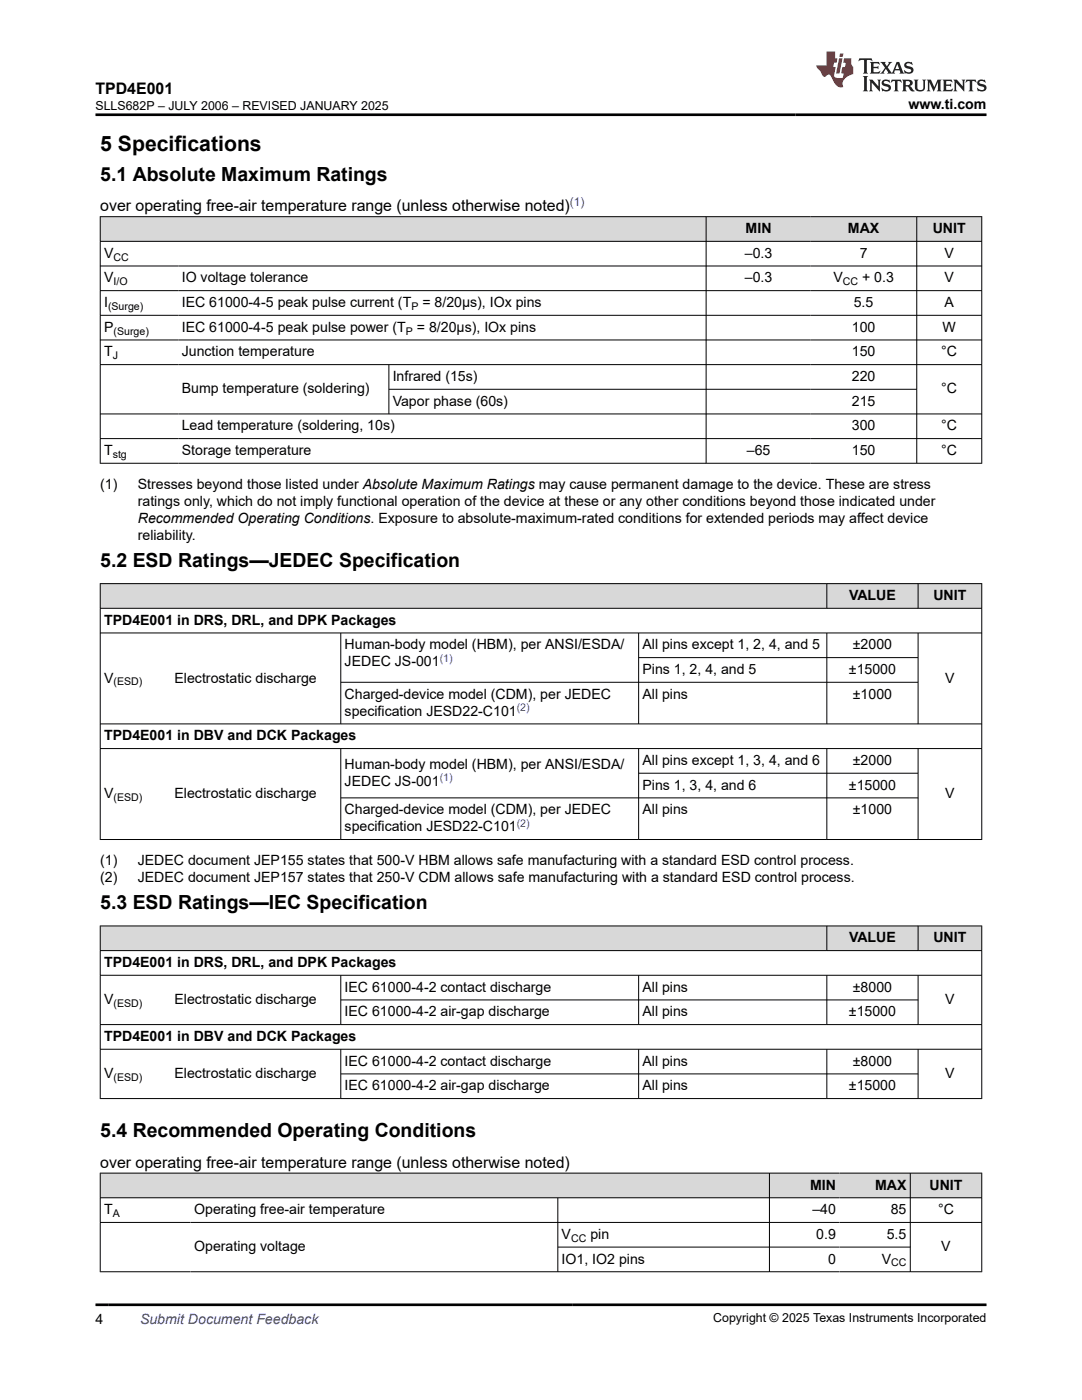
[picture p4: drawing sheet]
<svg xmlns="http://www.w3.org/2000/svg" width="216mm" height="279mm" viewBox="0 0 216 279" stroke-linecap="round" stroke-linejoin="round" font-family="sans-serif">
<defs><g id="words">
<text font-size="4.2" x="20" y="30.2">5 Specifications</text>
<g font-size="3.9">
<text x="20" y="36">5.1 Absolute Maximum Ratings</text>
<text x="20" y="113.2">5.2 ESD Ratings—JEDEC Specification</text>
<text x="20" y="181.5">5.3 ESD Ratings—IEC Specification</text>
<text x="20" y="226.9">5.4 Recommended Operating Conditions</text>
</g>
<g font-size="3.2">
<text x="19" y="18.7">TPD4E001</text>
<text x="20" y="42.2">over operating free-air temperature range (unless otherwise noted)</text>
<text x="20" y="233.1">over operating free-air temperature range (unless otherwise noted)</text>
</g>
<g font-size="2.8">
<text x="181.3" y="21.8">www.ti.com</text>
<text x="148.8" y="46.5">MIN</text>
<text x="169.2" y="46.5">MAX</text>
<text x="186.1" y="46.5">UNIT</text>
<text x="20.8" y="51.4">V</text>
<text x="148.6" y="51.4">–0.3</text>
<text x="171.5" y="51.4">7</text>
<text x="188.5" y="51.4">V</text>
<text x="20.8" y="56.4">V</text>
<text x="36.3" y="56.4">IO voltage tolerance</text>
<text x="148.6" y="56.4">–0.3</text>
<text x="166.3" y="56.4">V</text>
<text x="172" y="56.4">+ 0.3</text>
<text x="188.5" y="56.4">V</text>
<text x="20.8" y="61.3">I</text>
<text x="36.3" y="61.3">IEC 61000-4-5 peak pulse current (T</text>
<text x="84.3" y="61.3">= 8/20µs), IOx pins</text>
<text x="170.4" y="61.3">5.5</text>
<text x="188.5" y="61.3">A</text>
<text x="20.8" y="66.2">P</text>
<text x="20.8" y="71.1">T</text>
<text x="36.3" y="66.2">IEC 61000-4-5 peak pulse power (T</text>
<text x="36.3" y="71.1">Junction temperature</text>
<text x="83.2" y="66.2">= 8/20µs), IOx pins</text>
<text x="170" y="66.2">100</text>
<text x="170" y="71.1">150</text>
<text x="187.8" y="71.1">°C</text>
<text x="188.1" y="66.2">W</text>
<text x="78.4" y="76">Infrared (15s)</text>
<text x="170" y="76">220</text>
<text x="36.3" y="78.5">Bump temperature (soldering)</text>
<text x="78.4" y="81">Vapor phase (60s)</text>
<text x="170" y="81">215</text>
<text x="187.8" y="78.5">°C</text>
<text x="36.3" y="85.9">Lead temperature (soldering, 10s)</text>
<text x="170" y="85.9">300</text>
<text x="187.8" y="85.9">°C</text>
<text x="20.8" y="90.8">T</text>
<text x="36.3" y="90.8">Storage temperature</text>
<text x="149" y="90.8">–65</text>
<text x="170" y="90.8">150</text>
<text x="187.8" y="90.8">°C</text>
<text x="20" y="97.6">(1)</text>
<text x="27.5" y="97.6">Stresses beyond those listed under Absolute Maximum Ratings may cause permanent damage to the device. These are stress</text>
<text x="27.5" y="101">ratings only, which do not imply functional operation of the device at these or any other conditions beyond those indicated under</text>
<text x="27.5" y="104.4">Recommended Operating Conditions. Exposure to absolute-maximum-rated conditions for extended periods may affect device</text>
<text x="27.5" y="107.8">reliability.</text>
<text x="169.4" y="119.8">VALUE</text>
<text x="186.3" y="119.8">UNIT</text>
<text x="20.8" y="124.7">TPD4E001 in DRS, DRL, and DPK Packages</text>
<text x="68.8" y="129.6">Human-body model (HBM), per ANSI/ESDA/</text>
<text x="128.2" y="129.6">All pins except 1, 2, 4, and 5</text>
<text x="170.2" y="129.6">±2000</text>
<text x="20.8" y="136.2">V</text>
<text x="34.8" y="136.2">Electrostatic discharge</text>
<text x="68.8" y="133">JEDEC JS-001</text>
<text x="128.2" y="134.5">Pins 1, 2, 4, and 5</text>
<text x="169.4" y="134.5">±15000</text>
<text x="188.6" y="136.2">V</text>
<text x="68.8" y="139.4">Charged-device model (CDM), per JEDEC</text>
<text x="68.8" y="142.8">specification JESD22-C101</text>
<text x="128.2" y="139.4">All pins</text>
<text x="170.2" y="139.4">±1000</text>
<text x="20.8" y="147.7">TPD4E001 in DBV and DCK Packages</text>
<text x="68.8" y="153.4">Human-body model (HBM), per ANSI/ESDA/</text>
<text x="128.2" y="152.7">All pins except 1, 3, 4, and 6</text>
<text x="170.2" y="152.7">±2000</text>
<text x="20.8" y="159.3">V</text>
<text x="34.8" y="159.3">Electrostatic discharge</text>
<text x="68.8" y="156.8">JEDEC JS-001</text>
<text x="128.2" y="157.6">Pins 1, 3, 4, and 6</text>
<text x="169.4" y="157.6">±15000</text>
<text x="188.6" y="159.3">V</text>
<text x="68.8" y="162.5">Charged-device model (CDM), per JEDEC</text>
<text x="68.8" y="165.9">specification JESD22-C101</text>
<text x="128.2" y="162.5">All pins</text>
<text x="170.2" y="162.5">±1000</text>
<text x="20" y="172.7">(1)</text>
<text x="27.5" y="172.7">JEDEC document JEP155 states that 500-V HBM allows safe manufacturing with a standard ESD control process.</text>
<text x="20" y="176.1">(2)</text>
<text x="27.5" y="176.1">JEDEC document JEP157 states that 250-V CDM allows safe manufacturing with a standard ESD control process.</text>
<text x="169.4" y="188.1">VALUE</text>
<text x="186.3" y="188.1">UNIT</text>
<text x="20.8" y="193">TPD4E001 in DRS, DRL, and DPK Packages</text>
<text x="68.8" y="197.9">IEC 61000-4-2 contact discharge</text>
<text x="128.2" y="197.9">All pins</text>
<text x="170.2" y="197.9">±8000</text>
<text x="20.8" y="200.4">V</text>
<text x="34.8" y="200.4">Electrostatic discharge</text>
<text x="68.8" y="202.8">IEC 61000-4-2 air-gap discharge</text>
<text x="128.2" y="202.8">All pins</text>
<text x="169.4" y="202.8">±15000</text>
<text x="188.6" y="200.4">V</text>
<text x="20.8" y="207.8">TPD4E001 in DBV and DCK Packages</text>
<text x="20.8" y="215.1">V</text>
<text x="34.8" y="215.1">Electrostatic discharge</text>
<text x="68.8" y="212.7">IEC 61000-4-2 contact discharge</text>
<text x="128.2" y="212.7">All pins</text>
<text x="170.2" y="212.7">±8000</text>
<text x="188.6" y="215.1">V</text>
<text x="68.8" y="217.6">IEC 61000-4-2 air-gap discharge</text>
<text x="128.2" y="217.6">All pins</text>
<text x="169.4" y="217.6">±15000</text>
<text x="161.6" y="237.4">MIN</text>
<text x="174.6" y="237.4">MAX</text>
<text x="185.5" y="237.4">UNIT</text>
<text x="20.8" y="242.3">T</text>
<text x="38.7" y="242.3">Operating free-air temperature</text>
<text x="162.1" y="242.3">–40</text>
<text x="177.7" y="242.3">85</text>
<text x="187.2" y="242.3">°C</text>
<text x="38.7" y="249.7">Operating voltage</text>
<text x="112.1" y="247.2">V</text>
<text x="117.8" y="247.2">pin</text>
<text x="162.9" y="247.2">0.9</text>
<text x="176.9" y="247.2">5.5</text>
<text x="187.8" y="249.7">V</text>
<text x="112.1" y="252.2">IO1, IO2 pins</text>
<text x="165.2" y="252.2">0</text>
<text x="175.9" y="252.2">V</text>
<text x="19" y="264.2">4</text>
</g>
<text font-size="2.8" fill="#00f" x="27.9" y="264.2">Submit Document Feedback</text>
<g font-size="2.5">
<text x="19.1" y="21.9">SLLS682P – JULY 2006 – REVISED JANUARY 2025</text>
<text x="142.3" y="263.9">Copyright © 2025 Texas Instruments Incorporated</text>
</g>
<text font-size="2.4" fill="#00f" x="113.7" y="41.1">(1)</text>
<g font-size="2.1">
<text x="22.6" y="52">CC</text>
<text x="22.6" y="56.9">I/O</text>
<text x="168.2" y="56.9">CC</text>
<text x="21.6" y="61.8">(Surge)</text>
<text x="82.1" y="61.8">P</text>
<text x="22.5" y="71.7">J</text>
<text x="22.6" y="66.8">(Surge)</text>
<text x="81" y="66.8">P</text>
<text x="22.5" y="91.4">stg</text>
<text x="22.6" y="136.8">(ESD)</text>
<text x="22.6" y="159.8">(ESD)</text>
<text x="22.6" y="200.9">(ESD)</text>
<text x="22.6" y="215.7">(ESD)</text>
<text x="22.5" y="242.9">A</text>
<text x="114" y="247.8">CC</text>
<text x="177.8" y="252.7">CC</text>
</g>
<g font-size="2.1" fill="#00f">
<text x="87.7" y="132">(1)</text>
<text x="103.1" y="141.9">(2)</text>
<text x="87.7" y="155.9">(1)</text>
<text x="103.1" y="165">(2)</text>
</g>
</g></defs>
<g fill="#d8d8d8">
<path d="M20 43.2h175.9v5h-175.9z" fill-rule="evenodd"/>
<path d="M20.1 43.3h120.7v4.8h-120.7z" fill-rule="evenodd"/>
<path d="M141 43.3h20.8v4.8h-20.8z" fill-rule="evenodd"/>
<path d="M161.8 43.3h21.1v4.8h-21.1z" fill-rule="evenodd"/>
<path d="M183 43.3h12.8v4.8h-12.8z" fill-rule="evenodd"/>
</g>
<g fill="none" stroke="#000" stroke-width=".2">
<path d="M19.9 43.2h176.1M19.9 48.2h176.1M19.9 53.1h176.1M19.9 58h176.1M20 43.2v49.3M140.9 43.2v49.3M182.9 43.2v49.3M195.9 43.2v49.3M19.9 62.9h176.1M19.9 67.8h176.1M19.9 72.8h176.1M77.6 72.8v9.9"/>
<path d="M77.6 77.7h105.4M19.9 82.6h176.1M19.9 87.5h176.1M19.9 92.5h176.1"/>
</g>
<g fill="#d8d8d8">
<path d="M20 116.5h175.9v4.9h-175.9z" fill-rule="evenodd"/>
<path d="M20.1 116.5h144.8v4.8h-144.8z" fill-rule="evenodd"/>
<path d="M165 116.5h18.1v4.8h-18.1z" fill-rule="evenodd"/>
<path d="M183.3 116.5h12.5v4.8h-12.5z" fill-rule="evenodd"/>
</g>
<g fill="none" stroke="#000" stroke-width=".2">
<path d="M19.9 116.5h176.1M20 116.4v51.2M165 116.4v5.1M183.2 116.4v5.1M195.9 116.4v51.2M19.9 121.4h176.1M19.9 126.3h176.1M68 126.3v18.2M68 136.2h115.3M127.4 126.3v18.2M127.4 131.2h55.9M165 126.3v18.2"/>
<path d="M183.2 126.3v18.2M19.9 144.5h176.1M19.9 149.4h176.1M68 149.4v18.2M68 159.2h115.3M127.4 149.4v18.2M127.4 154.3h55.9M165 149.4v18.2M183.2 149.4v18.2M19.9 167.5h176.1"/>
</g>
<g fill="#d8d8d8">
<path d="M20 184.8h175.9v4.9h-175.9z" fill-rule="evenodd"/>
<path d="M20.1 184.9h144.8v4.8h-144.8z" fill-rule="evenodd"/>
<path d="M165 184.9h18.1v4.8h-18.1z" fill-rule="evenodd"/>
<path d="M183.3 184.9h12.5v4.8h-12.5z" fill-rule="evenodd"/>
</g>
<g fill="none" stroke="#000" stroke-width=".2">
<path d="M19.9 184.8h176.1M19.9 189.7h176.1M19.9 194.6h176.1M20 184.7v34.6M68 194.6v9.9M68 199.6h115.3M127.4 194.6v9.9M165 184.7v5.1M165 194.6v9.9M183.2 184.7v5.1M183.2 194.6v9.9M195.9 184.7v34.6"/>
<path d="M19.9 204.5h176.1M19.9 209.4h176.1M19.9 219.2h176.1M68 209.4v9.9M68 214.3h115.3M127.4 209.4v9.9M165 209.4v9.9M183.2 209.4v9.9"/>
</g>
<g fill="#d8d8d8">
<path d="M20 234.1h175.9v4.9h-175.9z" fill-rule="evenodd"/>
<path d="M20.1 234.2h133.4v4.8h-133.4z" fill-rule="evenodd"/>
<path d="M153.6 234.2h13.9v4.8h-13.9z" fill-rule="evenodd"/>
<path d="M167.5 234.2h14.1v4.8h-14.1z" fill-rule="evenodd"/>
<path d="M181.7 234.2h14.1v4.8h-14.1z" fill-rule="evenodd"/>
</g>
<path d="M19.9 234.1h176.1M19.9 239h176.1M20 234.1v19.8M111.3 239v14.9M153.5 234.1v19.8M181.6 234.1v19.8M195.9 234.1v19.8M19.9 244h176.1M19.9 253.8h176.1M111.3 248.9h70.4" fill="none" stroke="#000" stroke-width=".2"/>
<path d="M171.5 11.6l-.2 .6 .5-.2h.6v.1v2.2l-.2 .4h1l-.2-.4v-2.2v-.1h.5l.6 .2-.2-.6zM173.6 12.4l.2 .3v1.6l-.2 .4h1.9l.1-.6a1.08 1.08 0 0 1-1.3 .2v-.7h.6l.4 .2v-.7l-.4 .2h-.6v-.5l.2-.2a1 1 0 0 1 1 .3l-.1-.5zM175.7 12.4l.9 1.1-1 1.2h.9l-.2-.2 .5-.8 .4 .8-.2 .2h1.6l-.2-.2 .2-.5h.9l.1 .5-.1 .2h.9l-.2-.4-.8-1.9h-.5l-.9 2.1-.9-1.1 .9-1h-.8l.2 .2-.4 .6-.4-.6 .2-.2zM179 12.8l.4 1h-.7zM180.7 12.5a.65 .65 0 0 0-.2 .7 .65 .65 0 0 0 .6 .5l.6 .1 .1 .3a.79 .79 0 0 1-.7 .4 .79 .79 0 0 1-.7-.5l.1 .7 .2-.1a.93 .93 0 0 0 1.1 0 .93 .93 0 0 0 .4-.9 1.46 1.46 0 0 0-1.2-.6l-.1-.3a1.09 1.09 0 0 1 1.2 .2l-.2-.6-.1 .1-.5-.2zM172.2 15.2l.2 .4v2.2l-.2 .4h1l-.2-.4v-2.2l.2-.4zM173.4 15.9l.2 .4v1.5l-.2 .4h.8l-.3-.4 .1-1.3 1.6 1.8v-2l.2-.4h-.7l.1 .2 .1 1.1-1.2-1.3zM176.2 16a.65 .65 0 0 0-.2 .8 .65 .65 0 0 0 .6 .4l.6 .2 .1 .2a.79 .79 0 0 1-.7 .4 .79 .79 0 0 1-.7-.5l.1 .7 .2-.1a.93 .93 0 0 0 1.1 .1 .93 .93 0 0 0 .4-1 1.46 1.46 0 0 0-1.2-.5l-.1-.4a1.09 1.09 0 0 1 1.2 .2l-.1-.6-.2 .1-.5-.1zM177.9 15.9l-.1 .6a.63 .63 0 0 1 .8-.3v1.6l-.3 .4h1l-.2-.4v-1.6a.66 .66 0 0 1 .8 .3l-.1-.6zM180 15.9l.2 .4v1.5l-.2 .4h1l-.2-.2-.1-.7h.5l.1 .2a.79 .79 0 0 0 1.2 .6l-1-.9a.61 .61 0 0 0 .6-.6 .61 .61 0 0 0-.5-.7zM180.8 16.2h.1a.47 .47 0 0 1 .5 .1 .47 .47 0 0 1 .1 .5l-.1 .1-.7 .1zM182.3 15.9l.2 .2a2.27 2.27 0 0 0 .4 2 1.04 1.04 0 0 0 1.7-.7v-1.3l.2-.2h-.8l.2 .4v1.1a.6 .6 0 0 1-.6 .6 .6 .6 0 0 1-.6-.6v-1.1l.3-.4zM184.9 15.9l.2 .4v1.5l-.2 .4h.8l-.3-.4v-1.4l.9 1.9 .9-1.9v1.4l-.3 .4h1l-.2-.4v-1.5l.2-.4h-.8l-.7 1.5-.6-1.5zM188.1 15.9l.2 .4v1.5l-.2 .4h1.9l.1-.6a1.09 1.09 0 0 1-1.3 .2v-.7h.6l.4 .2v-.6l-.4 .2h-.6v-.6l.2-.1a1.01 1.01 0 0 1 1 .3l-.1-.6zM190.2 15.9l.3 .4v1.5l-.3 .4h.8l-.2-.4v-1.3l1.6 1.8v-2l.2-.4h-.7l.2 .2v1.1l-1.2-1.3zM192.8 15.9l-.1 .6a.63 .63 0 0 1 .8-.3v1.6l-.3 .4h1l-.2-.4v-1.6a.66 .66 0 0 1 .8 .3l-.1-.6zM195.2 16a.65 .65 0 0 0-.2 .8 .65 .65 0 0 0 .6 .4l.6 .2 .2 .2a.79 .79 0 0 1-.7 .4 .79 .79 0 0 1-.7-.5l.1 .7 .2-.1a.93 .93 0 0 0 1 .1 .93 .93 0 0 0 .5-1 1.46 1.46 0 0 0-1.3-.5v-.4a1.09 1.09 0 0 1 1.2 .2l-.2-.6-.2 .1-.5-.1z" fill="#231f20"/>
<path d="M164.9 10.3v2.7h-2l.1 .4 .8 1a.95 .95 0 0 0 1 .9 .59 .59 0 0 1 .5-.4 .59 .59 0 0 1 .5 .3l.4 .8a1.59 1.59 0 0 0 2.1 1.4 1.61 1.61 0 0 1 1-2.3l1-.3-.1-1.5a1.59 1.59 0 0 1-.3-1.7h-1.5l-.2 .9h.6l-.2 .9h-.5l-.2 .9v.3l.4 .1-.1 .9h-.7a.73 .73 0 0 1-1-.7l.3-1.5h-.5l.1-.9h.5l.2-.9h-.5v-1.3zM167.4 11.6l-.6 3.1h.7l.6-3.1zM167.6 10.7l-.1 .6h.7l.1-.6z" fill="#ed1c24"/>
<path d="M19 22.9h177.8M19 260.4h177.8" fill="none" stroke="#000" stroke-width=".53"/>
<use href="#words"/>
</svg>
